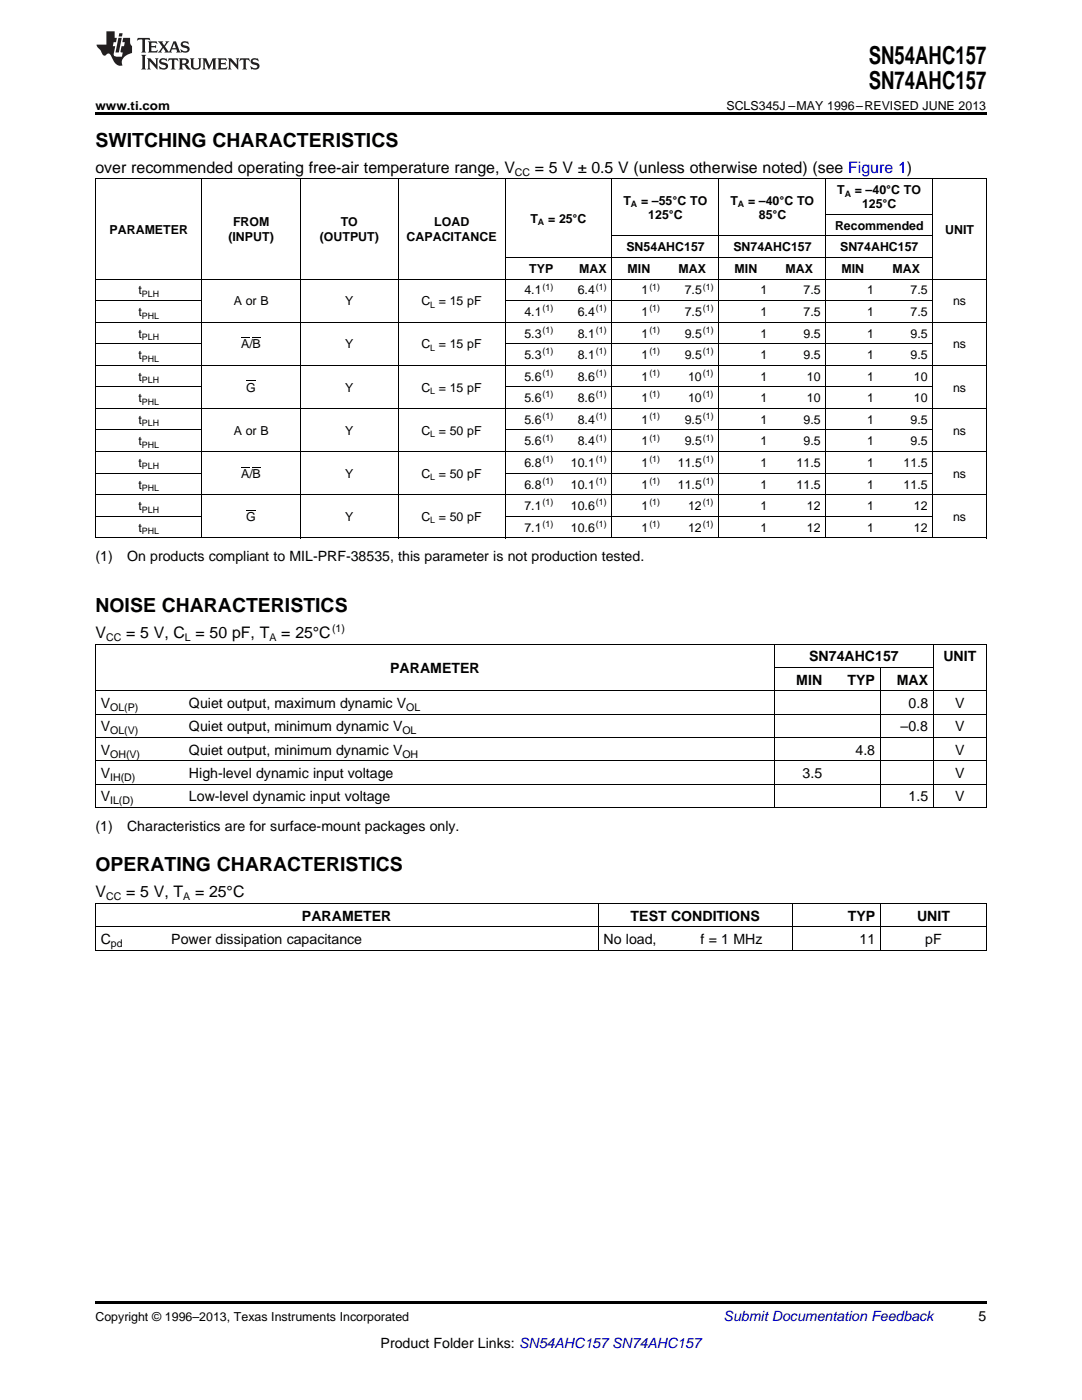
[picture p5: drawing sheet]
<svg xmlns="http://www.w3.org/2000/svg" width="216mm" height="279mm" viewBox="0 0 216 279" stroke-linecap="round" stroke-linejoin="round" font-family="sans-serif">
<defs><g id="words">
<g font-size="4.9">
<text x="173.4" y="12.8">SN54AHC157</text>
<text x="173.4" y="17.8">SN74AHC157</text>
</g>
<g font-size="3.9">
<text x="19" y="29.3">SWITCHING CHARACTERISTICS</text>
<text x="19" y="122.2">NOISE CHARACTERISTICS</text>
<text x="19" y="173.9">OPERATING CHARACTERISTICS</text>
</g>
<g font-size="3.2">
<text x="19" y="34.4">over recommended operating free-air temperature range, V</text>
<text x="106.7" y="34.4">= 5 V ± 0.5 V (unless otherwise noted) (see Figure 1)</text>
<text x="19" y="127.4">V</text>
<text x="25.2" y="127.4">= 5 V, C = 50 pF, T</text>
<text x="56.1" y="127.4">= 25°C</text>
<text x="19" y="179.1">V</text>
<text x="25.2" y="179.1">= 5 V, T</text>
<text x="38.9" y="179.1">= 25°C</text>
</g>
<g font-size="2.8">
<text x="19" y="112">(1)</text>
<text x="25.4" y="112">On products compliant to MIL-PRF-38535, this parameter is not production tested.</text>
<text x="77.9" y="134.3">PARAMETER</text>
<text x="158.9" y="136.7">MIN</text>
<text x="161.5" y="132">SN74AHC157</text>
<text x="169.1" y="136.7">TYP</text>
<text x="178.9" y="136.7">MAX</text>
<text x="188.2" y="132">UNIT</text>
<text x="20.1" y="141.3">V</text>
<text x="37.7" y="141.3">Quiet output, maximum dynamic V</text>
<text x="181.3" y="141.3">0.8</text>
<text x="190.6" y="141.3">V</text>
<text x="20.1" y="146">V</text>
<text x="37.7" y="146">Quiet output, minimum dynamic V</text>
<text x="179.7" y="146">–0.8</text>
<text x="190.6" y="146">V</text>
<text x="20.1" y="150.6">V</text>
<text x="20.1" y="155.3">V</text>
<text x="37.7" y="150.6">Quiet output, minimum dynamic V</text>
<text x="37.7" y="155.3">High-level dynamic input voltage</text>
<text x="160.2" y="155.3">3.5</text>
<text x="170.7" y="150.6">4.8</text>
<text x="190.6" y="150.6">V</text>
<text x="190.6" y="155.3">V</text>
<text x="20.1" y="159.9">V</text>
<text x="37.7" y="159.9">Low-level dynamic input voltage</text>
<text x="181.3" y="159.9">1.5</text>
<text x="190.6" y="159.9">V</text>
<text x="19" y="165.8">(1)</text>
<text x="25.4" y="165.8">Characteristics are for surface-mount packages only.</text>
<text x="60.3" y="183.7">PARAMETER</text>
<text x="125.8" y="183.7">TEST CONDITIONS</text>
<text x="169.2" y="183.7">TYP</text>
<text x="183" y="183.7">UNIT</text>
<text x="20.1" y="188.4">C</text>
<text x="34.2" y="188.4">Power dissipation capacitance</text>
<text x="120.4" y="188.4">No load,</text>
<text x="139.8" y="188.4">f = 1 MHz</text>
<text x="171.5" y="188.4">11</text>
<text x="184.6" y="188.4">pF</text>
<text x="195.3" y="263.6">5</text>
<text x="76" y="269">Product Folder Links: SN54AHC157 SN74AHC157</text>
</g>
<text font-size="2.8" fill="#0000c8" x="144.4" y="263.6">Submit Documentation Feedback</text>
<g font-size="2.5">
<text x="19" y="21.9">www.ti.com</text>
<text x="145" y="21.9">SCLS345J –MAY 1996–REVISED JUNE 2013</text>
<text x="124.4" y="40.9">T</text>
<text x="127.9" y="40.9">= –55°C TO</text>
<text x="145.8" y="40.9">T</text>
<text x="149.3" y="40.9">= –40°C TO</text>
<text x="167.1" y="38.7">T</text>
<text x="170.6" y="38.7">= –40°C TO</text>
<text x="172" y="41.6">125°C</text>
<text x="21.9" y="46.6">PARAMETER</text>
<text x="46.5" y="45.2">FROM</text>
<text x="68" y="45.2">TO</text>
<text x="86.6" y="45.2">LOAD</text>
<text x="105.9" y="44.4">T</text>
<text x="109.4" y="44.4">= 25°C</text>
<text x="129.4" y="43.7">125°C</text>
<text x="151.4" y="43.7">85°C</text>
<text x="166.6" y="45.9">Recommended</text>
<text x="188.6" y="46.6">UNIT</text>
<text x="45.6" y="48">(INPUT)</text>
<text x="63.8" y="48">(OUTPUT)</text>
<text x="81.1" y="48">CAPACITANCE</text>
<text x="125" y="50.2">SN54AHC157</text>
<text x="146.3" y="50.2">SN74AHC157</text>
<text x="167.6" y="50.2">SN74AHC157</text>
<text x="27.7" y="58.8">t</text>
<text x="104.6" y="58.8">4.1</text>
<text x="105.6" y="54.5">TYP</text>
<text x="115.3" y="58.8">6.4</text>
<text x="115.6" y="54.5">MAX</text>
<text x="125.2" y="54.5">MIN</text>
<text x="128" y="58.8">1</text>
<text x="135.4" y="54.5">MAX</text>
<text x="136.6" y="58.8">7.5</text>
<text x="146.6" y="54.5">MIN</text>
<text x="151.7" y="58.8">1</text>
<text x="156.7" y="54.5">MAX</text>
<text x="160.3" y="58.8">7.5</text>
<text x="167.9" y="54.5">MIN</text>
<text x="173" y="58.8">1</text>
<text x="178.1" y="54.5">MAX</text>
<text x="181.7" y="58.8">7.5</text>
<text x="27.7" y="63.1">t</text>
<text x="46.6" y="60.9">A or B</text>
<text x="68.9" y="60.9">Y</text>
<text x="84.1" y="60.9">C = 15 pF</text>
<text x="104.6" y="63.1">4.1</text>
<text x="115.3" y="63.1">6.4</text>
<text x="128" y="63.1">1</text>
<text x="136.6" y="63.1">7.5</text>
<text x="151.7" y="63.1">1</text>
<text x="160.3" y="63.1">7.5</text>
<text x="173" y="63.1">1</text>
<text x="181.7" y="63.1">7.5</text>
<text x="190.2" y="60.9">ns</text>
<text x="27.7" y="67.4">t</text>
<text x="27.7" y="71.7">t</text>
<text x="48.1" y="69.5">A/B</text>
<text x="68.9" y="69.5">Y</text>
<text x="84.1" y="69.5">C = 15 pF</text>
<text x="104.6" y="67.4">5.3</text>
<text x="104.6" y="71.7">5.3</text>
<text x="115.3" y="67.4">8.1</text>
<text x="115.3" y="71.7">8.1</text>
<text x="128" y="67.4">1</text>
<text x="128" y="71.7">1</text>
<text x="136.6" y="67.4">9.5</text>
<text x="136.6" y="71.7">9.5</text>
<text x="151.7" y="67.4">1</text>
<text x="151.7" y="71.7">1</text>
<text x="160.3" y="67.4">9.5</text>
<text x="160.3" y="71.7">9.5</text>
<text x="173" y="67.4">1</text>
<text x="173" y="71.7">1</text>
<text x="181.7" y="67.4">9.5</text>
<text x="181.7" y="71.7">9.5</text>
<text x="190.2" y="69.5">ns</text>
<text x="27.7" y="76">t</text>
<text x="104.6" y="76">5.6</text>
<text x="115.3" y="76">8.6</text>
<text x="128" y="76">1</text>
<text x="137.3" y="76">10</text>
<text x="151.7" y="76">1</text>
<text x="161" y="76">10</text>
<text x="173" y="76">1</text>
<text x="182.4" y="76">10</text>
<text x="27.7" y="80.3">t</text>
<text x="49.1" y="78.1">G</text>
<text x="68.9" y="78.1">Y</text>
<text x="84.1" y="78.1">C = 15 pF</text>
<text x="104.6" y="80.3">5.6</text>
<text x="115.3" y="80.3">8.6</text>
<text x="128" y="80.3">1</text>
<text x="137.3" y="80.3">10</text>
<text x="151.7" y="80.3">1</text>
<text x="161" y="80.3">10</text>
<text x="173" y="80.3">1</text>
<text x="182.4" y="80.3">10</text>
<text x="190.2" y="78.1">ns</text>
<text x="27.7" y="84.6">t</text>
<text x="27.7" y="88.9">t</text>
<text x="46.6" y="86.7">A or B</text>
<text x="68.9" y="86.7">Y</text>
<text x="84.1" y="86.7">C = 50 pF</text>
<text x="104.6" y="84.6">5.6</text>
<text x="104.6" y="88.9">5.6</text>
<text x="115.3" y="84.6">8.4</text>
<text x="115.3" y="88.9">8.4</text>
<text x="128" y="84.6">1</text>
<text x="128" y="88.9">1</text>
<text x="136.6" y="84.6">9.5</text>
<text x="136.6" y="88.9">9.5</text>
<text x="151.7" y="84.6">1</text>
<text x="151.7" y="88.9">1</text>
<text x="160.3" y="84.6">9.5</text>
<text x="160.3" y="88.9">9.5</text>
<text x="173" y="84.6">1</text>
<text x="173" y="88.9">1</text>
<text x="181.7" y="84.6">9.5</text>
<text x="181.7" y="88.9">9.5</text>
<text x="190.2" y="86.7">ns</text>
<text x="27.7" y="93.2">t</text>
<text x="48.1" y="95.4">A/B</text>
<text x="68.9" y="95.4">Y</text>
<text x="84.1" y="95.4">C = 50 pF</text>
<text x="104.6" y="93.2">6.8</text>
<text x="113.9" y="93.2">10.1</text>
<text x="128" y="93.2">1</text>
<text x="135.3" y="93.2">11.5</text>
<text x="151.7" y="93.2">1</text>
<text x="159" y="93.2">11.5</text>
<text x="173" y="93.2">1</text>
<text x="180.3" y="93.2">11.5</text>
<text x="190.2" y="95.4">ns</text>
<text x="27.7" y="97.5">t</text>
<text x="27.7" y="101.8">t</text>
<text x="104.6" y="97.5">6.8</text>
<text x="104.6" y="101.8">7.1</text>
<text x="113.9" y="97.5">10.1</text>
<text x="113.9" y="101.8">10.6</text>
<text x="128" y="97.5">1</text>
<text x="128" y="101.8">1</text>
<text x="135.3" y="97.5">11.5</text>
<text x="137.3" y="101.8">12</text>
<text x="151.7" y="97.5">1</text>
<text x="151.7" y="101.8">1</text>
<text x="159" y="97.5">11.5</text>
<text x="161" y="101.8">12</text>
<text x="173" y="97.5">1</text>
<text x="173" y="101.8">1</text>
<text x="180.3" y="97.5">11.5</text>
<text x="182.4" y="101.8">12</text>
<text x="27.7" y="106.1">t</text>
<text x="49.1" y="104">G</text>
<text x="68.9" y="104">Y</text>
<text x="84.1" y="104">C = 50 pF</text>
<text x="104.6" y="106.1">7.1</text>
<text x="113.9" y="106.1">10.6</text>
<text x="128" y="106.1">1</text>
<text x="137.3" y="106.1">12</text>
<text x="151.7" y="106.1">1</text>
<text x="161" y="106.1">12</text>
<text x="173" y="106.1">1</text>
<text x="182.4" y="106.1">12</text>
<text x="190.2" y="104">ns</text>
<text x="19" y="263.6">Copyright © 1996–2013, Texas Instruments Incorporated</text>
</g>
<g font-size="2.1">
<text x="102.7" y="35.1">CC</text>
<text x="21.2" y="128">CC</text>
<text x="36.9" y="128">L</text>
<text x="53.8" y="128">A</text>
<text x="66.3" y="126.1">(1)</text>
<text x="22" y="141.9">OL(P)</text>
<text x="81.1" y="141.9">OL</text>
<text x="22" y="146.5">OL(V)</text>
<text x="80.3" y="146.5">OL</text>
<text x="22" y="151.2">OH(V)</text>
<text x="22" y="155.9">IH(D)</text>
<text x="80.3" y="151.2">OH</text>
<text x="22" y="160.5">IL(D)</text>
<text x="21.2" y="179.7">CC</text>
<text x="36.5" y="179.7">A</text>
<text x="22.1" y="188.9">pd</text>
</g>
<g font-size="1.8">
<text x="125.9" y="41.4">A</text>
<text x="147.2" y="41.4">A</text>
<text x="168.6" y="39.2">A</text>
<text x="107.4" y="44.9">A</text>
<text x="28.3" y="59.3">PLH</text>
<text x="108.3" y="57.8">(1)</text>
<text x="118.9" y="57.8">(1)</text>
<text x="129.6" y="57.8">(1)</text>
<text x="140.3" y="57.8">(1)</text>
<text x="28.3" y="63.6">PHL</text>
<text x="85.9" y="61.4">L</text>
<text x="108.3" y="62.1">(1)</text>
<text x="118.9" y="62.1">(1)</text>
<text x="129.6" y="62.1">(1)</text>
<text x="140.3" y="62.1">(1)</text>
<text x="28.3" y="67.9">PLH</text>
<text x="85.9" y="70">L</text>
<text x="108.3" y="66.4">(1)</text>
<text x="108.3" y="70.7">(1)</text>
<text x="118.9" y="66.4">(1)</text>
<text x="118.9" y="70.7">(1)</text>
<text x="129.6" y="66.4">(1)</text>
<text x="129.6" y="70.7">(1)</text>
<text x="140.3" y="66.4">(1)</text>
<text x="140.3" y="70.7">(1)</text>
<text x="28.3" y="72.2">PHL</text>
<text x="28.3" y="76.5">PLH</text>
<text x="108.3" y="75">(1)</text>
<text x="118.9" y="75">(1)</text>
<text x="129.6" y="75">(1)</text>
<text x="140.2" y="75">(1)</text>
<text x="28.3" y="80.8">PHL</text>
<text x="85.9" y="78.6">L</text>
<text x="108.3" y="79.3">(1)</text>
<text x="108.3" y="83.6">(1)</text>
<text x="118.9" y="79.3">(1)</text>
<text x="118.9" y="83.6">(1)</text>
<text x="129.6" y="79.3">(1)</text>
<text x="129.6" y="83.6">(1)</text>
<text x="140.2" y="79.3">(1)</text>
<text x="140.3" y="83.6">(1)</text>
<text x="28.3" y="85.1">PLH</text>
<text x="28.3" y="89.4">PHL</text>
<text x="85.9" y="87.2">L</text>
<text x="108.3" y="87.9">(1)</text>
<text x="118.9" y="87.9">(1)</text>
<text x="129.6" y="87.9">(1)</text>
<text x="140.3" y="87.9">(1)</text>
<text x="28.3" y="93.7">PLH</text>
<text x="85.9" y="95.8">L</text>
<text x="108.3" y="92.2">(1)</text>
<text x="118.9" y="92.2">(1)</text>
<text x="129.6" y="92.2">(1)</text>
<text x="140.3" y="92.2">(1)</text>
<text x="28.3" y="98">PHL</text>
<text x="108.3" y="96.5">(1)</text>
<text x="108.3" y="100.8">(1)</text>
<text x="118.9" y="96.5">(1)</text>
<text x="118.9" y="100.8">(1)</text>
<text x="129.6" y="96.5">(1)</text>
<text x="129.6" y="100.8">(1)</text>
<text x="140.2" y="100.8">(1)</text>
<text x="140.3" y="96.5">(1)</text>
<text x="28.3" y="102.3">PLH</text>
<text x="28.3" y="106.6">PHL</text>
<text x="85.9" y="104.5">L</text>
<text x="108.3" y="105.1">(1)</text>
<text x="118.9" y="105.1">(1)</text>
<text x="129.6" y="105.1">(1)</text>
<text x="140.2" y="105.1">(1)</text>
</g>
</g></defs>
<path d="M19 22.5h177.8v.5h-177.8zM19 259.7h177.8v.5h-177.8z" fill="#000"/>
<g fill="none" stroke="#000" stroke-width=".2">
<path d="M19 35.6h177.8M19.1 35.7v71.7M40.3 35.7v71.7M59.9 35.7v71.7M79.4 35.7v71.7M100.8 35.7v71.7M122.1 35.7v71.7M143.5 35.7v71.7M164.8 35.7v71.7M186.1 35.7v71.7M196.8 35.7v71.7M19 60h21.4"/>
<path d="M19 55.7h177.8M100.8 60h85.4M100.8 51.4h85.3M122.2 47.1h63.9M164.8 42.8h21.3M19 77.2h21.4M19 72.9h177.8M19 68.6h21.4M19 64.3h177.8M100.8 77.2h85.4M100.8 68.6h85.4M19 98.7h177.8"/>
<path d="M19 94.4h21.4M19 90.1h177.8M19 85.8h21.4M19 81.5h177.8M100.8 94.4h85.4M100.8 85.8h85.4M19 107.3h177.8M19 103h21.4M100.8 103h85.4M19 137.9h177.8M19 128.6h177.8M19.1 128.6v32.6"/>
<path d="M154.5 128.6v32.6M154.6 133.2h31.7M175.7 133.3v27.9M186.2 128.6v32.6M196.8 128.6v32.6M19 156.5h177.8M19 151.9h177.8M19 147.2h177.8M19 142.5h177.8M19 161.2h177.8M19 189.6h177.8M19 184.9h177.8"/>
<path d="M19 180.3h177.8M19.1 180.3v9.4M119.3 180.3v9.4M158.1 180.3v9.4M175.7 180.3v9.4M196.8 180.3v9.4"/>
</g>
<g fill="#231f20">
<path d="M27.5 7.6l-.1 .5 .4-.2h.6v.1v2.1l-.2 .4h1l-.3-.4v-2.1l.1-.1h.5l.5 .2-.2-.5zM29.5 8.3l.2 .3v1.5l-.2 .4h1.8l.2-.6a1.04 1.04 0 0 1-1.3 .2v-.7h.6l.3 .2v-.6l-.3 .2h-.6v-.6l.8-.1 .4 .3-.2-.5zM31.5 8.3l.9 1.1-.9 1.1h.8l-.2-.2 .5-.7 .4 .7-.2 .2h1.5l-.1-.2 .1-.4h.9l.1 .4-.2 .2h1l-.3-.3-.7-1.9h-.5l-.9 2-.8-1 .9-1h-.8l.1 .3-.3 .5-.4-.6 .2-.2zM34.7 8.6l.4 1h-.7zM36.3 8.4a.63 .63 0 0 0-.2 .7 .63 .63 0 0 0 .6 .4l.6 .2 .1 .2a.75 .75 0 0 1-.7 .4 .75 .75 0 0 1-.6-.5l.1 .7 .1-.1a1.11 1.11 0 0 0 1.5-.6 1.13 1.13 0 0 0-1.2-.8l-.1-.4a1.04 1.04 0 0 1 1.2 .2l-.2-.5-.1 .1-.5-.2zM28.2 10.9l.2 .4v2.2l-.2 .4h1l-.3-.4v-2.2l.3-.4zM29.3 11.6l.3 .4v1.5l-.3 .4h.8l-.2-.4v-1.3l1.5 1.7v-1.9l.2-.4h-.7l.2 .4v.9l-1.1-1.3zM32 11.8a.62 .62 0 0 0-.2 .7 .62 .62 0 0 0 .6 .4l.6 .1 .1 .3a.76 .76 0 0 1-.7 .3 .76 .76 0 0 1-.6-.4l.1 .7 .1-.1a1.11 1.11 0 0 0 1.5-.6 1.13 1.13 0 0 0-1.2-.8l-.1-.4a1.04 1.04 0 0 1 1.2 .2l-.2-.6-.1 .1-.5-.1zM33.7 11.6l-.2 .6a.61 .61 0 0 1 .8-.3v1.6l-.2 .4h.9l-.2-.4v-1.6a.63 .63 0 0 1 .8 .3l-.2-.6zM35.6 11.6l.3 .4v1.5l-.3 .4h1l-.2-.2v-.8l.5 .2a.76 .76 0 0 0 1.2 .7l-1-1a.58 .58 0 0 0 .6-.5 .58 .58 0 0 0-.5-.6zM36.4 11.9h.1a.45 .45 0 0 1 .5 .1 .45 .45 0 0 1 .1 .5l-.7 .2zM37.9 11.6l.2 .2a2.17 2.17 0 0 0 .3 1.9 .99 .99 0 0 0 1.6-.6v-1.1l.2-.4h-.7l.2 .2a1.92 1.92 0 0 1-.2 1.8 .6 .6 0 0 1-.9-.5v-1.1l.2-.4zM40.4 11.6l.2 .4v1.5l-.2 .4h.7l-.2-.4v-1.4l.8 1.8 .8-1.8v1.4l-.2 .4h.9l-.2-.4v-1.5l.2-.4h-.8l-.6 1.5-.6-1.5zM43.4 11.6l.2 .4v1.5l-.2 .4h1.8l.2-.6a1.04 1.04 0 0 1-1.3 .1v-.6h.5l.4 .2v-.6l-.4 .2h-.5v-.7h.8l.3 .3-.1-.6zM45.5 11.6l.2 .4v1.5l-.2 .4h.7l-.2-.4v-1.3l1.5 1.7v-1.9l.2-.4h-.7l.2 .4v.9l-1.1-1.3zM47.9 11.6l-.1 .6a.61 .61 0 0 1 .8-.3v1.6l-.3 .4h1l-.3-.4 .1-1.6a.63 .63 0 0 1 .7 .3l-.1-.6zM50.2 11.8a.62 .62 0 0 0-.2 .7 .62 .62 0 0 0 .6 .4l.6 .1 .2 .3a.76 .76 0 0 1-.8 .3 .76 .76 0 0 1-.6-.4l.1 .7 .2-.1a1.11 1.11 0 0 0 1.5-.6 1.13 1.13 0 0 0-1.3-.8l-.1-.4a1.04 1.04 0 0 1 1.2 .2l-.1-.6-.2 .1-.5-.1z"/>
<path d="M21.2 6.3v2.6h-1.9l.1 .4 .7 .9a.91 .91 0 0 0 1 .8 .56 .56 0 0 1 .5-.3 .56 .56 0 0 1 .5 .3l.4 .8a1.53 1.53 0 0 0 1.9 1.2 1.54 1.54 0 0 1 1-2.1l.9-.3v-1.4a1.52 1.52 0 0 1-.3-1.6h-1.4l-.2 .8h.5l-.2 .8h-.4l-.2 1v.2l.4 .1-.2 .8a1.93 1.93 0 0 1-1.6-.3l.3-1.8h-.5l.2-.8h.4l.2-.8h-.4v-1.3zM23.6 7.6l-.6 2.9h.7l.6-2.9zM23.8 6.6l-.1 .7h.6l.2-.7z"/>
</g>
<path d="M48.1 67.3h1.6v.2h-1.6zM49.1 75.9h1.9v.2h-1.9zM50.4 67.3h1.6v.2h-1.6zM48.1 93.1h1.6v.2h-1.6zM50.4 93.1h1.6v.2h-1.6zM49.1 101.7h1.9v.2h-1.9z" fill="#000"/>
<use href="#words"/>
</svg>
